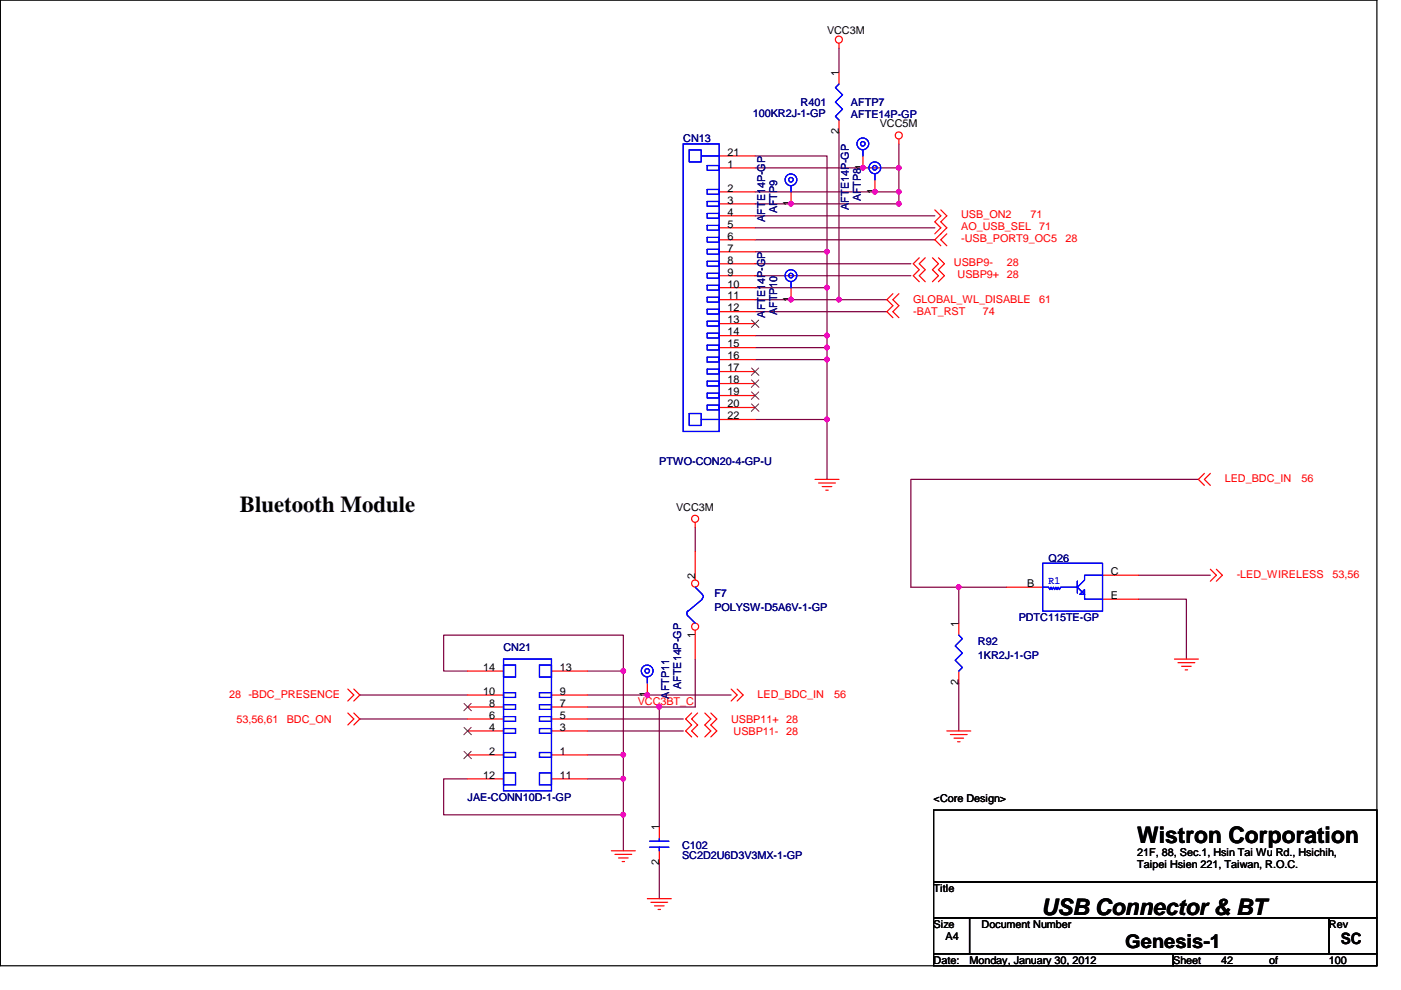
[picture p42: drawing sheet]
<svg xmlns="http://www.w3.org/2000/svg" width="297mm" height="210mm" viewBox="0 0 297 210" stroke-linecap="round" stroke-linejoin="round" font-family="sans-serif">
<defs><g id="words">
<g font-size="4.8">
<text x="50.9" y="108.6">Bluetooth Module</text>
<text x="241.1" y="178.8">Wistron Corporation</text>
<text x="220.8" y="194">USB Connector &amp; BT</text>
</g>
<text font-size="4.1" x="238.6" y="200.9">Genesis-1</text>
<text font-size="3.3" x="284.3" y="200.2">SC</text>
<g font-size="2.3">
<text x="175.3" y="7.2">VCC3M</text>
<text x="177.8" y="16" transform="rotate(-90 177.8 16)">1</text>
<text x="177.8" y="28.5" transform="rotate(-90 177.8 28.5)">2</text>
<text x="186.5" y="27">VCC5M</text>
<text x="154.3" y="35.6">1</text>
<text x="154.3" y="33">21</text>
<text x="154.3" y="40.6">2</text>
<text x="185.5" y="41.2" transform="rotate(-90 185.5 41.2)">1</text>
<text x="154.3" y="43.2">3</text>
<text x="154.3" y="45.7">4</text>
<text x="167.7" y="43.7" transform="rotate(-90 167.7 43.7)">1</text>
<text x="154.3" y="48.3">5</text>
<text x="154.3" y="50.8">6</text>
<text x="154.3" y="53.3">7</text>
<text x="154.3" y="55.9">8</text>
<text x="154.3" y="58.4">9</text>
<text x="154.3" y="61">10</text>
<text x="154.3" y="63.5">11</text>
<text x="167.7" y="64.1" transform="rotate(-90 167.7 64.1)">1</text>
<text x="154.3" y="66">12</text>
<text x="154.3" y="68.6">13</text>
<text x="154.3" y="71.1">14</text>
<text x="154.3" y="73.7">15</text>
<text x="154.3" y="76.2">16</text>
<text x="154.3" y="78.7">17</text>
<text x="154.3" y="81.3">18</text>
<text x="154.3" y="83.8">19</text>
<text x="154.3" y="86.4">20</text>
<text x="154.3" y="88.9">22</text>
<text x="143.3" y="108.3">VCC3M</text>
<text x="147.4" y="122.7" transform="rotate(-90 147.4 122.7)">2</text>
<text x="217.8" y="124.5">B</text>
<text x="235.5" y="121.9">C</text>
<text x="235.5" y="127">E</text>
<text x="147.4" y="135.2" transform="rotate(-90 147.4 135.2)">1</text>
<text x="203.2" y="132.9" transform="rotate(-90 203.2 132.9)">1</text>
<text x="102.4" y="142.2">14</text>
<text x="118.7" y="142.2">13</text>
<text x="102.4" y="147.3">10</text>
<text x="103.7" y="149.9">8</text>
<text x="118.7" y="149.9">7</text>
<text x="118.7" y="147.3">9</text>
<text x="137.2" y="147.9" transform="rotate(-90 137.2 147.9)">1</text>
<text x="203.2" y="145.3" transform="rotate(-90 203.2 145.3)">2</text>
<text x="103.7" y="154.9">4</text>
<text x="103.7" y="152.4">6</text>
<text x="118.7" y="154.9">3</text>
<text x="118.7" y="152.4">5</text>
<text x="103.7" y="160">2</text>
<text x="118.7" y="160">1</text>
<text x="102.4" y="165.1">12</text>
<text x="118.7" y="165.1">11</text>
<text x="197.9" y="170">&lt;Core Design&gt;</text>
<text x="139.7" y="176.1" transform="rotate(-90 139.7 176.1)">1</text>
<text x="139.7" y="183.4" transform="rotate(-90 139.7 183.4)">2</text>
<text x="241.1" y="181.4">21F, 88, Sec.1, Hsin Tai Wu Rd., Hsichih,</text>
<text x="241.1" y="184.1">Taipei Hsien 221, Taiwan, R.O.C.</text>
<text x="197.9" y="189.1">Title</text>
<text x="197.9" y="196.7">Size</text>
<text x="208.1" y="196.7">Document Number</text>
<text x="281.8" y="196.7">Rev</text>
<text x="200.5" y="199.2">A4</text>
<text x="197.9" y="204.3">Date:</text>
<text x="205.6" y="204.3">Monday, January 30, 2012</text>
<text x="248.7" y="204.3">Sheet</text>
<text x="258.9" y="204.3">42</text>
<text x="269.1" y="204.3">of</text>
<text x="281.8" y="204.3">100</text>
</g>
<g font-size="2.3" fill="#000080">
<text x="169.8" y="22.4">R401</text>
<text x="180.4" y="22.4">AFTP7</text>
<text x="159.6" y="24.7">100KR2J-1-GP</text>
<text x="180.4" y="25">AFTE14P-GP</text>
<text x="144.9" y="30.1">CN13</text>
<text x="162.2" y="47" transform="rotate(-90 162.2 47)">AFTE14P-GP</text>
<text x="164.8" y="45.3" transform="rotate(-90 164.8 45.3)">AFTP9</text>
<text x="180" y="44.5" transform="rotate(-90 180 44.5)">AFTE14P-GP</text>
<text x="182.5" y="42.7" transform="rotate(-90 182.5 42.7)">AFTP81</text>
<text x="162.2" y="67.4" transform="rotate(-90 162.2 67.4)">AFTE14P-GP</text>
<text x="164.8" y="66.8" transform="rotate(-90 164.8 66.8)">AFTP10</text>
<text x="139.8" y="98.6">PTWO-CON20-4-GP-U</text>
<text x="222.3" y="119.2">Q26</text>
<text x="151.5" y="126.6">F7</text>
<text x="151.5" y="129.6">POLYSW-D5A6V-1-GP</text>
<text x="216" y="131.7">PDTC115TE-GP</text>
<text x="207.3" y="136.7">R92</text>
<text x="106.8" y="138">CN21</text>
<text x="207.3" y="139.8">1KR2J-1-GP</text>
<text x="141.9" y="148.1" transform="rotate(-90 141.9 148.1)">AFTP11</text>
<text x="144.4" y="146.1" transform="rotate(-90 144.4 146.1)">AFTE14P-GP</text>
<text x="99.1" y="169.8">JAE-CONN10D-1-GP</text>
<text x="144.6" y="179.9">C102</text>
<text x="144.6" y="182.2">SC2D2U6D3V3MX-1-GP</text>
</g>
<g font-size="2.3" fill="#f00">
<text x="203.8" y="46.3">USB_ON2</text>
<text x="218.5" y="46.3">71</text>
<text x="203.8" y="48.9">AO_USB_SEL</text>
<text x="203.8" y="51.4">-USB_PORT9_OC5</text>
<text x="220.3" y="48.9">71</text>
<text x="225.9" y="51.4">28</text>
<text x="202.3" y="56.5">USBP9-</text>
<text x="203" y="59">USBP9+ 28</text>
<text x="213.4" y="56.5">28</text>
<text x="193.6" y="64.3">GLOBAL_WL_DISABLE</text>
<text x="220.3" y="64.3">61</text>
<text x="193.6" y="66.9">-BAT_RST</text>
<text x="208.4" y="66.9">74</text>
<text x="259.7" y="102.2">LED_BDC_IN</text>
<text x="275.9" y="102.2">56</text>
<text x="262.2" y="122.5">-LED_WIRELESS</text>
<text x="282.5" y="122.5">53,56</text>
<text x="48.6" y="147.9">28 -BDC_PRESENCE</text>
<text x="135.2" y="149.4">VCC3BT_C</text>
<text x="160.6" y="147.9">LED_BDC_IN</text>
<text x="176.9" y="147.9">56</text>
<text x="50.1" y="153.2">53,56,61</text>
<text x="60.8" y="153.2">BDC_ON</text>
<text x="155" y="153.2">USBP11+ 28</text>
<text x="155.5" y="155.8">USBP11-</text>
<text x="166.7" y="155.8">28</text>
</g>
<text font-size="2.3" fill="#00f" x="222.3" y="123.8">R1</text>
</g></defs>
<path d="M.1 0h291.8v204.8h-291.8z" fill="none" stroke="#000" stroke-width=".25"/>
<path d="M147.4 111.8v5.1M124.5 149.9h15.3v25.4M139.8 182.9v7.6" fill="none" stroke="#800040" stroke-width=".25"/>
<circle cx="139.8" cy="149.9" r=".49" fill="#f0f"/>
<circle cx="139.8" cy="149.9" r=".49" fill="none" stroke="#f0f" stroke-width=".25"/>
<path d="M147.4 139.7v10.2h-7.6M76.3 152.4h22.8M76.3 147.4h22.8M124.5 142.3h7.7v17.8h-7.7M124.5 152.4h20.4M124.5 155h20.4M132.2 172.8v7.6" fill="none" stroke="#800040" stroke-width=".25"/>
<circle cx="132.1" cy="142.3" r=".49" fill="#f0f"/>
<circle cx="132.1" cy="142.3" r=".49" fill="none" stroke="#f0f" stroke-width=".25"/>
<path d="M132.2 160.1v5h-7.7" fill="none" stroke="#800040" stroke-width=".25"/>
<circle cx="132.1" cy="160" r=".49" fill="#f0f"/>
<circle cx="132.1" cy="160" r=".49" fill="none" stroke="#f0f" stroke-width=".25"/>
<path d="M99.1 165.1h-5v7.7h38.1" fill="none" stroke="#800040" stroke-width=".25"/>
<circle cx="132.1" cy="172.7" r=".49" fill="#f0f"/>
<circle cx="132.1" cy="172.7" r=".49" fill="none" stroke="#f0f" stroke-width=".25"/>
<path d="M132.2 165.1v7.7" fill="none" stroke="#800040" stroke-width=".25"/>
<circle cx="132.1" cy="165.1" r=".49" fill="#f0f"/>
<circle cx="132.1" cy="165.1" r=".49" fill="none" stroke="#f0f" stroke-width=".25"/>
<path d="M183 35.6h7.6M160.1 48.3h38.1M160.1 50.8h38.1M99.1 142.3h-5v-7.6h38.1v7.6" fill="none" stroke="#800040" stroke-width=".25"/>
<circle cx="190.6" cy="35.6" r=".49" fill="#f0f"/>
<circle cx="190.6" cy="35.6" r=".49" fill="none" stroke="#f0f" stroke-width=".25"/>
<circle cx="182.9" cy="35.6" r=".49" fill="#f0f"/>
<circle cx="182.9" cy="35.6" r=".49" fill="none" stroke="#f0f" stroke-width=".25"/>
<path d="M175.3 88.9v12.7" fill="none" stroke="#800040" stroke-width=".25"/>
<circle cx="175.3" cy="88.9" r=".49" fill="#f0f"/>
<circle cx="175.3" cy="88.9" r=".49" fill="none" stroke="#f0f" stroke-width=".25"/>
<path d="M190.6 40.7v2.5h-22.9" fill="none" stroke="#800040" stroke-width=".25"/>
<circle cx="190.6" cy="43.2" r=".49" fill="#f0f"/>
<circle cx="190.6" cy="43.2" r=".49" fill="none" stroke="#f0f" stroke-width=".25"/>
<circle cx="167.7" cy="43.2" r=".49" fill="#f0f"/>
<circle cx="167.7" cy="43.2" r=".49" fill="none" stroke="#f0f" stroke-width=".25"/>
<path d="M160.1 40.7h25.4" fill="none" stroke="#800040" stroke-width=".25"/>
<circle cx="185.5" cy="40.7" r=".49" fill="#f0f"/>
<circle cx="185.5" cy="40.7" r=".49" fill="none" stroke="#f0f" stroke-width=".25"/>
<path d="M190.6 30.5v10.2M160.1 55.9h33M160.1 58.5h33M160.1 45.8h38.1M160.1 53.4h15.2v7.6h-15.2M160.1 66.1h27.9M175.3 61v10.2h-15.2M177.9 63.5h10.1" fill="none" stroke="#800040" stroke-width=".25"/>
<circle cx="175.3" cy="61" r=".49" fill="#f0f"/>
<circle cx="175.3" cy="61" r=".49" fill="none" stroke="#f0f" stroke-width=".25"/>
<path d="M175.3 71.2v2.5h-15.2" fill="none" stroke="#800040" stroke-width=".25"/>
<circle cx="175.3" cy="71.1" r=".49" fill="#f0f"/>
<circle cx="175.3" cy="71.1" r=".49" fill="none" stroke="#f0f" stroke-width=".25"/>
<path d="M175.3 73.7v2.5h-15.2" fill="none" stroke="#800040" stroke-width=".25"/>
<circle cx="175.3" cy="73.7" r=".49" fill="#f0f"/>
<circle cx="175.3" cy="73.7" r=".49" fill="none" stroke="#f0f" stroke-width=".25"/>
<path d="M175.3 76.2v12.7h-15.2" fill="none" stroke="#800040" stroke-width=".25"/>
<circle cx="175.3" cy="76.2" r=".49" fill="#f0f"/>
<circle cx="175.3" cy="76.2" r=".49" fill="none" stroke="#f0f" stroke-width=".25"/>
<path d="M160.1 33.1h15.2v20.3" fill="none" stroke="#800040" stroke-width=".25"/>
<circle cx="175.3" cy="53.4" r=".49" fill="#f0f"/>
<circle cx="175.3" cy="53.4" r=".49" fill="none" stroke="#f0f" stroke-width=".25"/>
<path d="M177.9 10.2v5.1M177.9 28v35.5" fill="none" stroke="#800040" stroke-width=".25"/>
<circle cx="177.9" cy="63.5" r=".49" fill="#f0f"/>
<circle cx="177.9" cy="63.5" r=".49" fill="none" stroke="#f0f" stroke-width=".25"/>
<path d="M167.7 63.5h10.2" fill="none" stroke="#800040" stroke-width=".25"/>
<circle cx="167.7" cy="63.5" r=".49" fill="#f0f"/>
<circle cx="167.7" cy="63.5" r=".49" fill="none" stroke="#f0f" stroke-width=".25"/>
<path d="M213.4 124.5h-10.1v7.6M241.4 127h10.1v12.7M203.3 144.8v10.2" fill="none" stroke="#800040" stroke-width=".25"/>
<circle cx="203.3" cy="124.5" r=".49" fill="#f0f"/>
<circle cx="203.3" cy="124.5" r=".49" fill="none" stroke="#f0f" stroke-width=".25"/>
<path d="M254.1 101.6h-61v22.9h10.2M124.5 147.4h12.7" fill="none" stroke="#800040" stroke-width=".25"/>
<circle cx="137.2" cy="147.3" r=".49" fill="#f0f"/>
<circle cx="137.2" cy="147.3" r=".49" fill="none" stroke="#f0f" stroke-width=".25"/>
<path d="M160.1 35.6h22.9M185.5 40.7h5.1M241.4 122h15.2" fill="none" stroke="#800040" stroke-width=".25"/>
<circle cx="190.6" cy="40.7" r=".49" fill="#f0f"/>
<circle cx="190.6" cy="40.7" r=".49" fill="none" stroke="#f0f" stroke-width=".25"/>
<path d="M160.1 43.2h7.6M160.1 63.5h7.6M137.2 147.4h17.8" fill="none" stroke="#800040" stroke-width=".25"/>
<g fill="none" stroke="#f00" stroke-width=".25">
<path d="M177.9 9.2v1M152.5 35.6h7.6M152.5 33.1h7.6M190.6 29.5v1M152.5 40.7h7.6M152.5 43.2h7.6M152.5 45.8h7.6M152.5 48.3h7.6M152.5 50.8h7.6M152.5 53.4h7.6M152.5 55.9h7.6M152.5 58.5h7.6"/>
<path d="M194.9 54.7l-1.3 1.2 1.3 1.3-1.3 1.3 1.3 1.2M196.2 54.7l-1.3 1.2 1.3 1.3-1.3 1.3 1.3 1.2M197.7 54.7l1.3 1.2-1.3 1.3 1.3 1.3-1.3 1.2M198.2 44.5l1.3 1.3-1.3 1.2 1.3 1.3-1.3 1.3M199 54.7l1.2 1.2-1.2 1.3 1.2 1.3-1.2 1.2M199.5 44.5l1.2 1.3-1.2 1.2 1.2 1.3-2.5 2.5 1.3 1.3M200.7 49.6l-1.2 1.2 1.2 1.3M152.5 61h7.6M152.5 63.5h7.6M152.5 66.1h7.6M152.5 68.6h7.6M152.5 71.2h7.6"/>
<path d="M152.5 73.7h7.6M152.5 76.2h7.6M152.5 78.8h7.6M189.3 62.3l-1.3 1.2 1.3 1.3-1.3 1.3 1.3 1.3M190.6 62.3l-1.3 1.2 1.3 1.3-1.3 1.3 1.3 1.3M152.5 81.3h7.6M152.5 83.9h7.6M152.5 86.4h7.6M152.5 88.9h7.6M147.4 110.8v1M172.8 101.6h5.1M173.6 102.4h3.5"/>
<path d="M174.3 103.2h2.1M175.1 103.9h.5M255.4 100.4l-1.3 1.2 1.3 1.3M256.6 100.4l-1.2 1.2 1.2 1.3M203.3 132.1v2.6M249 139.7h5.1M256.6 120.7l1.3 1.3-1.3 1.2M257.9 120.7l1.3 1.3-1.3 1.2M73.7 146.1l1.3 1.3-1.3 1.2M73.7 151.2l1.3 1.2-1.3 1.3M75 146.1l1.3 1.3-1.3 1.2M75 151.2l1.3 1.2-1.3 1.3"/>
<path d="M99.1 155h7.7M99.1 152.4h7.7M99.1 149.9h7.7M99.1 147.4h7.7M99.1 142.3h7.7M116.9 155h7.6M116.9 152.4h7.6M116.9 149.9h7.6M116.9 147.4h7.6M116.9 142.3h7.6M146.6 151.2l-1.2 1.2 1.2 1.3-1.2 1.3 1.2 1.3M147.9 151.2l-1.3 1.2 1.3 1.3-1.3 1.3 1.3 1.3"/>
<path d="M149.4 151.2l1.3 1.2-1.3 1.3 1.3 1.3-1.3 1.3M150.7 151.2l1.3 1.2-1.3 1.3 1.3 1.3-1.3 1.3M155 146.1l1.3 1.3-1.3 1.2M156.3 146.1l1.3 1.3-1.3 1.2M200.7 155h5.1M201.5 155.7h3.6M202.3 156.5h2M203 157.3h.5M203.3 142.3v2.5M249.8 140.5h3.5M250.5 141.3h2.1M251.3 142h.5"/>
<path d="M99.1 160.1h7.7M99.1 165.1h7.7M116.9 160.1h7.6M116.9 165.1h7.6M129.6 180.4h5.1M130.4 181.1h3.5M131.1 181.9h2.1M131.9 182.7h.5M137.2 190.5h5.1M138 191.3h3.6M138.8 192.1h2M139.5 192.8h.5"/>
<circle cx="177.9" cy="8.4" r=".75"/>
<circle cx="190.6" cy="28.7" r=".75"/>
<circle cx="147.4" cy="110" r=".75"/>
</g>
<path d="M197.9 171.7h94v15.3h-94zM197.9 187h94v7.6h-94zM197.9 194.6h7.7v7.6h-7.7zM205.6 194.6h76.2v7.6h-76.2zM281.8 194.6h10.1v7.6h-10.1zM197.9 202.2h50.8v2.6h-50.8zM248.7 202.2h43.2v2.6h-43.2z" fill="none" stroke="#000" stroke-width=".25"/>
<g fill="none" stroke="#00f" stroke-width=".25">
<path d="M144.9 30.5h7.6v61h-7.6zM146.1 31.8h2.6v2.5h-2.6zM148.7 33.1h3.8M149.9 35.1h2.6v1h-2.6zM149.9 40.2h2.6v1h-2.6zM149.9 42.7h2.6v1h-2.6zM149.9 45.3h2.6v1h-2.6zM149.9 47.8h2.6v1h-2.6zM149.9 50.3h2.6v1.1h-2.6zM149.9 52.9h2.6v1h-2.6zM149.9 55.4h2.6v1h-2.6zM149.9 58h2.6v1h-2.6z"/>
<path d="M149.9 60.5h2.6v1h-2.6zM149.9 63h2.6v1.1h-2.6zM149.9 65.6h2.6v1h-2.6zM149.9 68.1h2.6v1h-2.6zM149.9 70.7h2.6v1h-2.6zM149.9 73.2h2.6v1h-2.6zM149.9 78.3h2.6v1h-2.6zM149.9 75.7h2.6v1.1h-2.6zM146.1 87.7h2.6v2.5h-2.6zM148.7 88.9h3.8M149.9 80.8h2.6v1h-2.6zM149.9 85.9h2.6v1h-2.6z"/>
<path d="M149.9 83.4h2.6v1h-2.6zM106.8 139.7h10.1v28h-10.1zM203.3 134.7l.7 .7-1.5 1.5 1.5 1.6-1.5 1.5 1.5 1.5-.7 .8M106.8 159.6h2.5v1h-2.5zM106.8 154.5h2.5v1h-2.5zM106.8 151.9h2.5v1.1h-2.5zM106.8 149.4h2.5v1h-2.5zM106.8 146.9h2.5v1h-2.5zM106.8 141h2.5v2.6h-2.5zM114.4 159.6h2.5v1h-2.5zM114.4 154.5h2.5v1h-2.5zM114.4 151.9h2.5v1.1h-2.5z"/>
<path d="M114.4 149.4h2.5v1h-2.5zM114.4 146.9h2.5v1h-2.5zM114.4 141h2.5v2.6h-2.5zM106.8 163.9h2.5v2.5h-2.5zM114.4 163.9h2.5v2.5h-2.5z"/>
</g>
<g fill="none" stroke="#804000" stroke-width=".21">
<path d="M159.3 67.9l1.6 1.5M159.3 78l1.6 1.6M160.9 67.9l-1.6 1.5M160.9 78l-1.6 1.6M159.3 80.6l1.6 1.5M159.3 83.1l1.6 1.6M159.3 85.6l1.6 1.6M160.9 80.6l-1.6 1.5M160.9 83.1l-1.6 1.6M160.9 85.6l-1.6 1.6M98.4 159.3l1.5 1.6M98.4 154.2l1.5 1.6"/>
<path d="M98.4 149.1l1.5 1.6M99.9 159.3l-1.6 1.6M99.9 154.2l-1.6 1.6M99.9 149.1l-1.6 1.6"/>
</g>
<circle cx="147.4" cy="132.9" r=".75" fill="#fff"/>
<g fill="none" stroke="#f00" stroke-width=".25">
<path d="M147.4 133.6v6.1"/>
<circle cx="147.4" cy="132.9" r=".75"/>
</g>
<circle cx="147.4" cy="123.7" r=".75" fill="#fff"/>
<g fill="none" stroke="#f00" stroke-width=".25">
<path d="M177.9 15.3v2.5M177.9 25.4v2.6M183 33.1v2.5M185.5 38.1v2.6M167.7 40.7v2.5M167.7 61v2.5M147.4 116.9v6.1M213.4 124.5h7.7M233.8 127h7.6M233.8 122h7.6M137.2 144.8v2.6M139.8 175.3v2.5"/>
<path d="M139.8 180.4v2.5"/>
<circle cx="147.4" cy="123.7" r=".75"/>
</g>
<g fill="none" stroke="#00f" stroke-width=".25">
<path d="M177.9 17.8l-.8 .8 1.5 1.5-1.5 1.5 1.5 1.6-1.5 1.5 .8 .7M167.7 39.4v1.3M183 31.8v1.3M185.5 36.9v1.2M167.7 59.7v1.3M221.1 119.4h12.7v10.2h-12.7zM145.8 129.5a.77 .77 0 0 0 0 1.1M145.9 130.6l1.5 1.5M147.4 124.5l1.5 1.5M148.9 126.1l.2 .4-.3 .4M148.9 127l-3 2.6M221.1 124.5h1.2l.3 .5 .2-.5 .3 .5 .2-.5 .3 .5 .3-.5 .2 .5 .3-.5 .2 .5 .3-.5h3.5v-1.3v2.6"/>
<path d="M230 125v1h-1.1zM233.8 122h-3.8v1l-1.6 1.5 1.6 1.5v1h3.8M137.2 143.6v1.2M137.7 179.6h4.1M137.7 178.4h4.1M139.8 177.8v.6M139.8 179.6v.8"/>
<circle cx="167.7" cy="38.1" r=".49"/>
<circle cx="167.7" cy="38.1" r="1.25"/>
<circle cx="182.9" cy="30.5" r=".49"/>
<circle cx="182.9" cy="30.5" r="1.25"/>
<circle cx="185.5" cy="35.6" r=".49"/>
<circle cx="185.5" cy="35.6" r="1.25"/>
<circle cx="167.7" cy="58.4" r=".49"/>
<circle cx="167.7" cy="58.4" r="1.25"/>
<circle cx="137.2" cy="142.3" r=".49"/>
<circle cx="137.2" cy="142.3" r="1.25"/>
</g>
<circle cx="139.8" cy="149.9" r=".49" fill="#f0f"/>
<circle cx="139.8" cy="149.9" r=".49" fill="none" stroke="#f0f" stroke-width=".25"/>
<circle cx="132.1" cy="142.3" r=".49" fill="#f0f"/>
<circle cx="132.1" cy="142.3" r=".49" fill="none" stroke="#f0f" stroke-width=".25"/>
<circle cx="132.1" cy="160" r=".49" fill="#f0f"/>
<circle cx="132.1" cy="160" r=".49" fill="none" stroke="#f0f" stroke-width=".25"/>
<circle cx="132.1" cy="172.7" r=".49" fill="#f0f"/>
<circle cx="132.1" cy="172.7" r=".49" fill="none" stroke="#f0f" stroke-width=".25"/>
<circle cx="132.1" cy="165.1" r=".49" fill="#f0f"/>
<circle cx="132.1" cy="165.1" r=".49" fill="none" stroke="#f0f" stroke-width=".25"/>
<circle cx="190.6" cy="35.6" r=".49" fill="#f0f"/>
<circle cx="190.6" cy="35.6" r=".49" fill="none" stroke="#f0f" stroke-width=".25"/>
<circle cx="182.9" cy="35.6" r=".49" fill="#f0f"/>
<circle cx="182.9" cy="35.6" r=".49" fill="none" stroke="#f0f" stroke-width=".25"/>
<circle cx="175.3" cy="88.9" r=".49" fill="#f0f"/>
<circle cx="175.3" cy="88.9" r=".49" fill="none" stroke="#f0f" stroke-width=".25"/>
<circle cx="190.6" cy="43.2" r=".49" fill="#f0f"/>
<circle cx="190.6" cy="43.2" r=".49" fill="none" stroke="#f0f" stroke-width=".25"/>
<circle cx="167.7" cy="43.2" r=".49" fill="#f0f"/>
<circle cx="167.7" cy="43.2" r=".49" fill="none" stroke="#f0f" stroke-width=".25"/>
<circle cx="185.5" cy="40.7" r=".49" fill="#f0f"/>
<circle cx="185.5" cy="40.7" r=".49" fill="none" stroke="#f0f" stroke-width=".25"/>
<circle cx="175.3" cy="61" r=".49" fill="#f0f"/>
<circle cx="175.3" cy="61" r=".49" fill="none" stroke="#f0f" stroke-width=".25"/>
<circle cx="175.3" cy="71.1" r=".49" fill="#f0f"/>
<circle cx="175.3" cy="71.1" r=".49" fill="none" stroke="#f0f" stroke-width=".25"/>
<circle cx="175.3" cy="73.7" r=".49" fill="#f0f"/>
<circle cx="175.3" cy="73.7" r=".49" fill="none" stroke="#f0f" stroke-width=".25"/>
<circle cx="175.3" cy="76.2" r=".49" fill="#f0f"/>
<circle cx="175.3" cy="76.2" r=".49" fill="none" stroke="#f0f" stroke-width=".25"/>
<circle cx="175.3" cy="53.4" r=".49" fill="#f0f"/>
<circle cx="175.3" cy="53.4" r=".49" fill="none" stroke="#f0f" stroke-width=".25"/>
<circle cx="177.9" cy="63.5" r=".49" fill="#f0f"/>
<circle cx="177.9" cy="63.5" r=".49" fill="none" stroke="#f0f" stroke-width=".25"/>
<circle cx="167.7" cy="63.5" r=".49" fill="#f0f"/>
<circle cx="167.7" cy="63.5" r=".49" fill="none" stroke="#f0f" stroke-width=".25"/>
<circle cx="203.3" cy="124.5" r=".49" fill="#f0f"/>
<circle cx="203.3" cy="124.5" r=".49" fill="none" stroke="#f0f" stroke-width=".25"/>
<circle cx="137.2" cy="147.3" r=".49" fill="#f0f"/>
<circle cx="137.2" cy="147.3" r=".49" fill="none" stroke="#f0f" stroke-width=".25"/>
<circle cx="190.6" cy="40.7" r=".49" fill="#f0f"/>
<circle cx="190.6" cy="40.7" r=".49" fill="none" stroke="#f0f" stroke-width=".25"/>
<use href="#words"/>
</svg>
